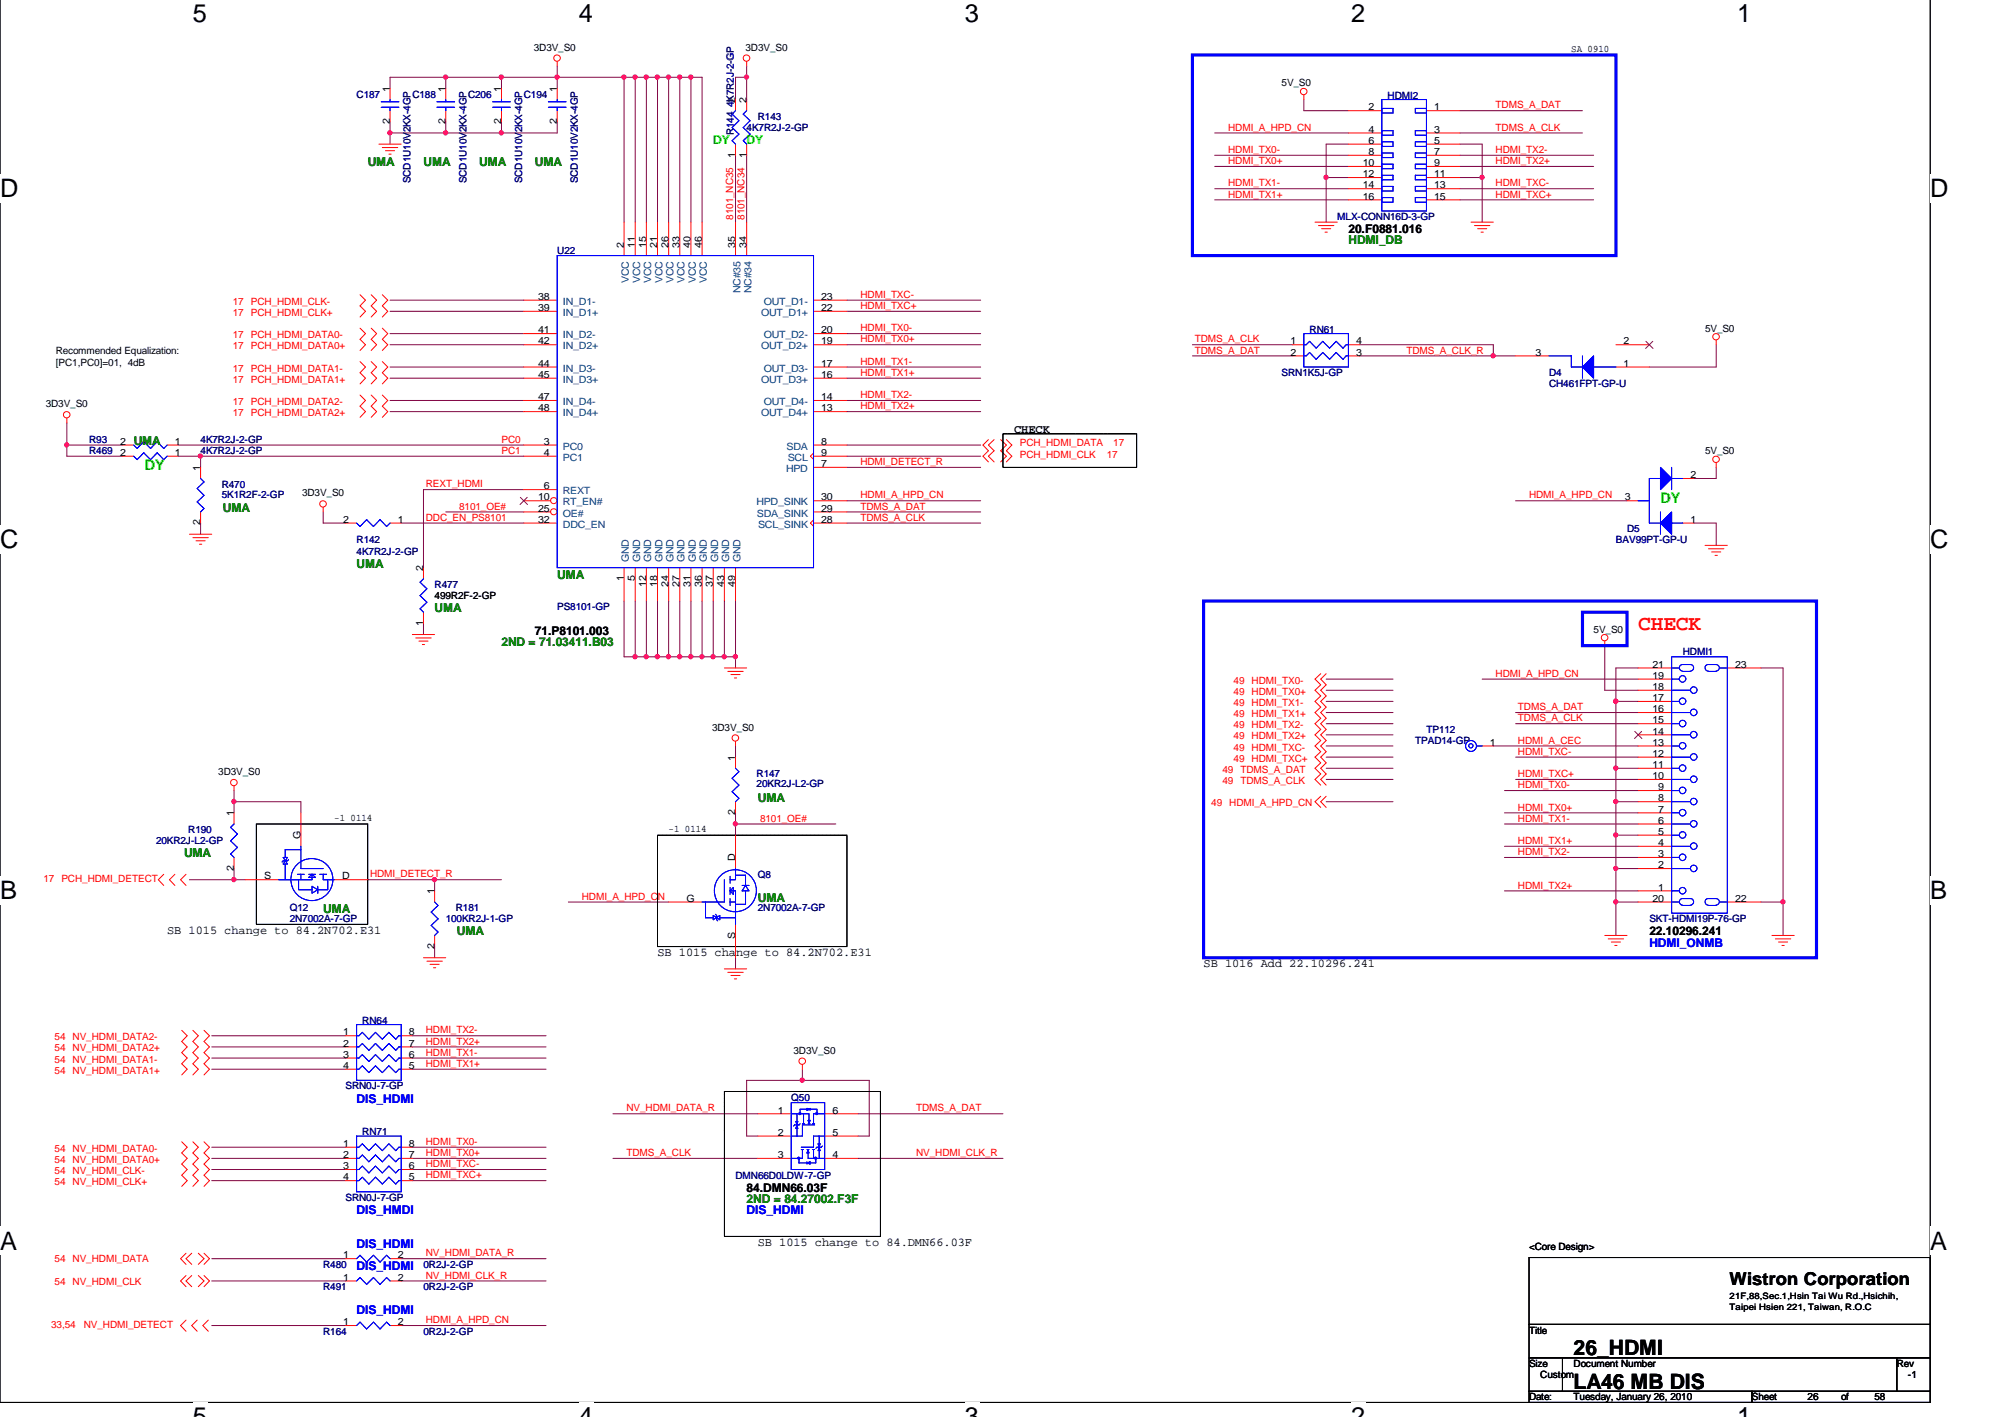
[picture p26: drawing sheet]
<svg xmlns="http://www.w3.org/2000/svg" width="297mm" height="210mm" viewBox="0 0 297 210" stroke-linecap="round" stroke-linejoin="round" font-family="sans-serif">
<defs><g id="words">
<g font-size="3.8">
<text x="28.6" y="3.3">5</text>
<text x="85.8" y="3.3">4</text>
<text x="143" y="3.3">3</text>
<text x="200.2" y="3.3">2</text>
<text x="257.3" y="3.3">1</text>
<text x="0" y="29.2">D</text>
<text x="286" y="29.2">D</text>
<text x="0" y="81.2">C</text>
<text x="286" y="81.2">C</text>
<text x="0" y="133.2">B</text>
<text x="286" y="133.2">B</text>
<text x="0" y="185.1">A</text>
<text x="286" y="185.1">A</text>
</g>
<text font-size="3.1" fill="#f00" x="242.7" y="93.3">CHECK</text>
<g font-size="3.1">
<text x="233.1" y="200.8">26_HDMI</text>
<text x="233.1" y="205.7">LA46 MB DIS</text>
</g>
<text font-size="2.6" x="256.2" y="190.3">Wistron Corporation</text>
<g font-size="2.1" fill="#0f0">
<text x="21.5" y="69.6">DY</text>
<text x="246" y="74.5">DY</text>
</g>
<g font-size="1.8" fill="#0f0">
<text x="105.7" y="21.4">DY</text>
<text x="110.6" y="21.4">DY</text>
</g>
<g font-size="1.8" fill="#008000">
<text x="54.5" y="24.7">UMA</text>
<text x="62.7" y="24.7">UMA</text>
<text x="71" y="24.7">UMA</text>
<text x="79.2" y="24.7">UMA</text>
<text x="199.8" y="36.2">HDMI_DB</text>
<text x="19.8" y="65.9">UMA</text>
<text x="33" y="75.8">UMA</text>
<text x="52.8" y="84.1">UMA</text>
<text x="82.5" y="85.7">UMA</text>
<text x="64.4" y="90.7">UMA</text>
<text x="74.3" y="95.6">2ND = 71.03411.B03</text>
<text x="112.3" y="118.8">UMA</text>
<text x="27.3" y="127">UMA</text>
<text x="47.9" y="135.3">UMA</text>
<text x="112.3" y="133.6">UMA</text>
<text x="67.7" y="138.6">UMA</text>
<text x="110.6" y="178.2">2ND = 84.27002.F3F</text>
</g>
<g font-size="1.8">
<text x="199.8" y="34.6">20.F0881.016</text>
<text x="150.2" y="64.1">CHECK</text>
<text x="79.2" y="94">71.P8101.003</text>
<text x="24.8" y="138.3">SB 1015 change to 84.2N702.E31</text>
<text x="97.4" y="141.6">SB 1015 change to 84.2N702.E31</text>
<text x="178.3" y="143.3">SB 1016 Add 22.10296.241</text>
<text x="244.3" y="138.6">22.10296.241</text>
<text x="110.6" y="176.5">84.DMN66.03F</text>
<text x="112.3" y="184.5">SB 1015 change to 84.DMN66.03F</text>
</g>
<g font-size="1.8" fill="#00f">
<text x="244.3" y="140.2">HDMI_ONMB</text>
<text x="52.8" y="163.3">DIS_HDMI</text>
<text x="52.8" y="179.8">DIS_HMDI</text>
<text x="110.6" y="179.8">DIS_HDMI</text>
<text x="52.8" y="184.8">DIS_HDMI</text>
<text x="52.8" y="188.1">DIS_HDMI</text>
<text x="52.8" y="194.7">DIS_HDMI</text>
</g>
<g font-size="1.5">
<text x="79.1" y="7.5">3D3V_S0</text>
<text x="110.4" y="7.5">3D3V_S0</text>
<text x="232.8" y="7.7">SA 0910</text>
<text x="57.7" y="13.6" transform="rotate(-90 57.7 13.6)">1</text>
<text x="66" y="13.6" transform="rotate(-90 66 13.6)">1</text>
<text x="74.3" y="13.6" transform="rotate(-90 74.3 13.6)">1</text>
<text x="82.5" y="13.6" transform="rotate(-90 82.5 13.6)">1</text>
<text x="108.9" y="15.3" transform="rotate(-90 108.9 15.3)">2</text>
<text x="110.6" y="15.3" transform="rotate(-90 110.6 15.3)">2</text>
<text x="189.9" y="12.8">5V_S0</text>
<text x="202.7" y="16.4">2</text>
<text x="212.5" y="16.4">1</text>
<text x="57.7" y="18.4" transform="rotate(-90 57.7 18.4)">2</text>
<text x="66" y="18.4" transform="rotate(-90 66 18.4)">2</text>
<text x="74.3" y="18.4" transform="rotate(-90 74.3 18.4)">2</text>
<text x="82.5" y="18.4" transform="rotate(-90 82.5 18.4)">2</text>
<text x="108.9" y="23.3" transform="rotate(-90 108.9 23.3)">1</text>
<text x="110.6" y="23.3" transform="rotate(-90 110.6 23.3)">1</text>
<text x="202.7" y="19.7">4</text>
<text x="202.7" y="21.3">6</text>
<text x="202.7" y="23">8</text>
<text x="212.5" y="19.7">3</text>
<text x="212.5" y="21.3">5</text>
<text x="212.5" y="23">7</text>
<text x="201.9" y="24.6">10</text>
<text x="201.9" y="26.3">12</text>
<text x="201.9" y="27.9">14</text>
<text x="201.9" y="29.6">16</text>
<text x="212.5" y="24.6">9</text>
<text x="212.5" y="26.3">11</text>
<text x="212.5" y="27.9">13</text>
<text x="212.5" y="29.6">15</text>
<text x="92.4" y="36.7" transform="rotate(-90 92.4 36.7)">2</text>
<text x="94.1" y="36.7" transform="rotate(-90 94.1 36.7)">11</text>
<text x="95.7" y="36.7" transform="rotate(-90 95.7 36.7)">15</text>
<text x="97.4" y="36.7" transform="rotate(-90 97.4 36.7)">21</text>
<text x="99" y="36.7" transform="rotate(-90 99 36.7)">26</text>
<text x="100.7" y="36.7" transform="rotate(-90 100.7 36.7)">33</text>
<text x="102.3" y="36.7" transform="rotate(-90 102.3 36.7)">40</text>
<text x="104" y="36.7" transform="rotate(-90 104 36.7)">46</text>
<text x="108.9" y="36.7" transform="rotate(-90 108.9 36.7)">35</text>
<text x="110.6" y="36.7" transform="rotate(-90 110.6 36.7)">34</text>
<text x="79.7" y="44.4">38</text>
<text x="79.7" y="46.1">39</text>
<text x="121.7" y="46.1">22</text>
<text x="121.7" y="44.4">23</text>
<text x="8.3" y="52.4">Recommended Equalization:</text>
<text x="79.7" y="49.4">41</text>
<text x="79.7" y="51">42</text>
<text x="121.7" y="51">19</text>
<text x="121.7" y="49.4">20</text>
<text x="191.2" y="51">1</text>
<text x="191.2" y="52.7">2</text>
<text x="200.9" y="52.7">3</text>
<text x="200.9" y="51">4</text>
<text x="227.5" y="52.7">3</text>
<text x="240.5" y="51">2</text>
<text x="252.6" y="49.1">5V_S0</text>
<text x="8.3" y="54.2">[PC1,PC0]=01, 4dB</text>
<text x="79.7" y="54.3">44</text>
<text x="79.7" y="56">45</text>
<text x="79.7" y="59.3">47</text>
<text x="121.7" y="59.3">14</text>
<text x="121.7" y="56">16</text>
<text x="121.7" y="54.3">17</text>
<text x="240.5" y="54.3">1</text>
<text x="6.8" y="60.3">3D3V_S0</text>
<text x="17.8" y="65.9">2</text>
<text x="25.9" y="65.9">1</text>
<text x="79.7" y="60.9">48</text>
<text x="80.6" y="65.9">3</text>
<text x="121.7" y="65.9">8</text>
<text x="121.7" y="60.9">13</text>
<text x="17.8" y="67.5">2</text>
<text x="25.9" y="67.5">1</text>
<text x="29.7" y="69.7" transform="rotate(-90 29.7 69.7)">1</text>
<text x="80.6" y="67.5">4</text>
<text x="121.7" y="69.2">7</text>
<text x="121.7" y="67.5">9</text>
<text x="250.4" y="70.8">2</text>
<text x="252.6" y="67.3">5V_S0</text>
<text x="29.7" y="77.8" transform="rotate(-90 29.7 77.8)">2</text>
<text x="44.7" y="73.5">3D3V_S0</text>
<text x="50.8" y="77.4">2</text>
<text x="58.9" y="77.4">1</text>
<text x="79.7" y="74.1">10</text>
<text x="79.7" y="75.8">25</text>
<text x="79.7" y="77.4">32</text>
<text x="80.6" y="72.5">6</text>
<text x="121.7" y="77.4">28</text>
<text x="121.7" y="75.8">29</text>
<text x="121.7" y="74.1">30</text>
<text x="240.7" y="74.1">3</text>
<text x="250.4" y="77.4">1</text>
<text x="62.7" y="84.6" transform="rotate(-90 62.7 84.6)">2</text>
<text x="64.4" y="88.7">499R2F-2-GP</text>
<text x="92.4" y="86.1" transform="rotate(-90 92.4 86.1)">1</text>
<text x="94.1" y="86.1" transform="rotate(-90 94.1 86.1)">5</text>
<text x="95.7" y="86.9" transform="rotate(-90 95.7 86.9)">12</text>
<text x="97.4" y="86.9" transform="rotate(-90 97.4 86.9)">18</text>
<text x="99" y="86.9" transform="rotate(-90 99 86.9)">24</text>
<text x="100.7" y="86.9" transform="rotate(-90 100.7 86.9)">27</text>
<text x="102.3" y="86.9" transform="rotate(-90 102.3 86.9)">31</text>
<text x="104" y="86.9" transform="rotate(-90 104 86.9)">36</text>
<text x="105.6" y="86.9" transform="rotate(-90 105.6 86.9)">37</text>
<text x="107.3" y="86.9" transform="rotate(-90 107.3 86.9)">43</text>
<text x="108.9" y="86.9" transform="rotate(-90 108.9 86.9)">49</text>
<text x="62.7" y="92.7" transform="rotate(-90 62.7 92.7)">1</text>
<text x="236.1" y="93.7">5V_S0</text>
<text x="244.8" y="100.6">19</text>
<text x="244.8" y="98.9">21</text>
<text x="257" y="98.9">23</text>
<text x="244.8" y="107.2">15</text>
<text x="244.8" y="105.5">16</text>
<text x="244.8" y="103.9">17</text>
<text x="244.8" y="102.2">18</text>
<text x="105.5" y="108.2">3D3V_S0</text>
<text x="108.9" y="112.7" transform="rotate(-90 108.9 112.7)">1</text>
<text x="220.7" y="110.5">1</text>
<text x="244.8" y="113.8">11</text>
<text x="244.8" y="112.1">12</text>
<text x="244.8" y="110.5">13</text>
<text x="244.8" y="108.8">14</text>
<text x="32.3" y="114.8">3D3V_S0</text>
<text x="244.8" y="115.4">10</text>
<text x="245.7" y="118.7">8</text>
<text x="245.7" y="117.1">9</text>
<text x="34.6" y="120.9" transform="rotate(-90 34.6 120.9)">1</text>
<text x="44.5" y="124.2" transform="rotate(-90 44.5 124.2)">G</text>
<text x="49.5" y="121.6">-1 0114</text>
<text x="99.1" y="123.3">-1 0114</text>
<text x="108.9" y="120.7" transform="rotate(-90 108.9 120.7)">2</text>
<text x="245.7" y="125.3">4</text>
<text x="245.7" y="123.7">5</text>
<text x="245.7" y="122">6</text>
<text x="245.7" y="120.4">7</text>
<text x="34.6" y="129" transform="rotate(-90 34.6 129)">2</text>
<text x="39.1" y="130.3">S</text>
<text x="50.7" y="130.3">D</text>
<text x="108.9" y="127.5" transform="rotate(-90 108.9 127.5)">D</text>
<text x="245.7" y="131.9">1</text>
<text x="245.7" y="128.6">2</text>
<text x="245.7" y="127">3</text>
<text x="64.3" y="132.5" transform="rotate(-90 64.3 132.5)">1</text>
<text x="101.7" y="133.6">G</text>
<text x="244.8" y="133.6">20</text>
<text x="257" y="133.6">22</text>
<text x="64.3" y="140.6" transform="rotate(-90 64.3 140.6)">2</text>
<text x="108.9" y="139.1" transform="rotate(-90 108.9 139.1)">S</text>
<text x="50.8" y="153.4">1</text>
<text x="50.8" y="155">2</text>
<text x="60.6" y="155">7</text>
<text x="60.6" y="153.4">8</text>
<text x="50.8" y="156.7">3</text>
<text x="50.8" y="158.3">4</text>
<text x="60.6" y="158.3">5</text>
<text x="60.6" y="156.7">6</text>
<text x="117.6" y="156.1">3D3V_S0</text>
<text x="115.2" y="164.9">1</text>
<text x="123.3" y="164.9">6</text>
<text x="50.8" y="169.9">1</text>
<text x="50.8" y="171.5">2</text>
<text x="50.8" y="173.2">3</text>
<text x="60.6" y="173.2">6</text>
<text x="60.6" y="171.5">7</text>
<text x="60.6" y="169.9">8</text>
<text x="115.2" y="168.2">2</text>
<text x="115.2" y="171.5">3</text>
<text x="123.3" y="171.5">4</text>
<text x="123.3" y="168.2">5</text>
<text x="50.8" y="174.9">4</text>
<text x="60.6" y="174.9">5</text>
<text x="226.5" y="185.2">&lt;Core Design&gt;</text>
<text x="50.8" y="186.4">1</text>
<text x="50.8" y="189.7">1</text>
<text x="58.9" y="186.4">2</text>
<text x="58.9" y="189.7">2</text>
<text x="50.8" y="196.3">1</text>
<text x="58.9" y="196.3">2</text>
<text x="226.5" y="197.5">Title</text>
<text x="226.5" y="202.5">Size</text>
<text x="233.1" y="202.5">Document Number</text>
<text x="281" y="202.5">Rev</text>
<text x="226.5" y="207.4">Date:</text>
<text x="228.2" y="204.1">Custom</text>
<text x="233.1" y="207.4">Tuesday, January 26, 2010</text>
<text x="259.5" y="207.4">Sheet</text>
<text x="267.8" y="207.4">26</text>
<text x="272.8" y="207.4">of</text>
<text x="277.7" y="207.4">58</text>
<text x="282.7" y="204.1">-1</text>
</g>
<g font-size="1.5" fill="#000080">
<text x="52.8" y="14.4">C187</text>
<text x="61.1" y="14.4">C188</text>
<text x="69.3" y="14.4">C206</text>
<text x="77.6" y="14.4">C194</text>
<text x="108.7" y="15.9" transform="rotate(-90 108.7 15.9)">4K7R2J-2-GP</text>
<text x="108.7" y="15.9" transform="rotate(-90 108.7 15.9)">4K7R2J-2-</text>
<text x="112.3" y="17.8">R143</text>
<text x="205.6" y="14.6">HDMI2</text>
<text x="108.7" y="20" transform="rotate(-90 108.7 20)">R144</text>
<text x="110.6" y="19.4">4K7R2J-2-GP</text>
<text x="60.8" y="27.1" transform="rotate(-90 60.8 27.1)">SCD1U10V2KX-4GP</text>
<text x="69.1" y="27.1" transform="rotate(-90 69.1 27.1)">SCD1U10V2KX-4GP</text>
<text x="77.3" y="27.1" transform="rotate(-90 77.3 27.1)">SCD1U10V2KX-4GP</text>
<text x="85.6" y="27.1" transform="rotate(-90 85.6 27.1)">SCD1U10V2KX-4GP</text>
<text x="198.1" y="32.6">MLX-CONN16D-3-GP</text>
<text x="82.5" y="37.6">U22</text>
<text x="194" y="49.3">RN61</text>
<text x="189.9" y="55.7">SRN1K5J-GP</text>
<text x="229.5" y="55.7">D4</text>
<text x="229.5" y="57.4">CH461FPT-GP-U</text>
<text x="13.2" y="65.6">R93</text>
<text x="29.7" y="65.6">4K7R2J-2-GP</text>
<text x="13.2" y="67.3">R469</text>
<text x="29.7" y="67.3">4K7R2J-2-GP</text>
<text x="32.9" y="72.2">R470</text>
<text x="32.9" y="73.7">5K1R2F-2-GP</text>
<text x="52.8" y="80.5">R142</text>
<text x="52.8" y="82.1">4K7R2J-2-GP</text>
<text x="239.4" y="80.5">BAV99PT-GP-U</text>
<text x="241" y="78.8">D5</text>
<text x="64.4" y="87.1">R477</text>
<text x="82.5" y="90.4">PS8101-GP</text>
<text x="249.3" y="97">HDMI1</text>
<text x="209.7" y="110.2">TPAD14-GP</text>
<text x="211.3" y="108.6">TP112</text>
<text x="112.1" y="115.2">R147</text>
<text x="112.1" y="116.6">20KR2J-L2-GP</text>
<text x="23.1" y="125.1">20KR2J-L2-GP</text>
<text x="27.9" y="123.4">R190</text>
<text x="112.3" y="130">Q8</text>
<text x="42.9" y="135">Q12</text>
<text x="42.9" y="136.6">2N7002A-7-GP</text>
<text x="66" y="136.6">100KR2J-1-GP</text>
<text x="67.5" y="135">R181</text>
<text x="112.3" y="135">2N7002A-7-GP</text>
<text x="244.3" y="136.6">SKT-HDMI19P-76-GP</text>
<text x="53.7" y="151.7">RN64</text>
<text x="51.2" y="161.4">SRN0J-7-GP</text>
<text x="117.2" y="163">Q50</text>
<text x="53.7" y="168.2">RN71</text>
<text x="51.2" y="177.9">SRN0J-7-GP</text>
<text x="109" y="174.6">DMN66D0LDW-7-GP</text>
<text x="47.9" y="187.8">R480</text>
<text x="47.9" y="191.1">R491</text>
<text x="62.7" y="187.8">0R2J-2-GP</text>
<text x="62.7" y="191.1">0R2J-2-GP</text>
<text x="47.9" y="197.7">R164</text>
<text x="62.7" y="197.7">0R2J-2-GP</text>
</g>
<g font-size="1.5" fill="#f00">
<text x="221.6" y="16.1">TDMS_A_DAT</text>
<text x="181.9" y="22.7">HDMI_TX0-</text>
<text x="181.9" y="19.4">HDMI_A_HPD_CN</text>
<text x="221.6" y="22.7">HDMI_TX2-</text>
<text x="221.6" y="19.4">TDMS_A_CLK</text>
<text x="181.9" y="27.6">HDMI_TX1-</text>
<text x="181.9" y="29.3">HDMI_TX1+</text>
<text x="181.9" y="24.3">HDMI_TX0+</text>
<text x="221.6" y="27.6">HDMI_TXC-</text>
<text x="221.6" y="29.3">HDMI_TXC+</text>
<text x="221.6" y="24.3">HDMI_TX2+</text>
<text x="108.6" y="32.6" transform="rotate(-90 108.6 32.6)">8101_NC35</text>
<text x="110.3" y="32.6" transform="rotate(-90 110.3 32.6)">8101_NC34</text>
<text x="34.5" y="45.1">17</text>
<text x="34.5" y="46.8">17</text>
<text x="37.2" y="45.1">PCH_HDMI_CLK-</text>
<text x="37.2" y="46.8">PCH_HDMI_CLK+</text>
<text x="127.5" y="44.1">HDMI_TXC-</text>
<text x="127.5" y="45.8">HDMI_TXC+</text>
<text x="34.5" y="51.7">17</text>
<text x="34.5" y="50.1">17</text>
<text x="37.2" y="51.7">PCH_HDMI_DATA0+</text>
<text x="37.2" y="50.1">PCH_HDMI_DATA0-</text>
<text x="127.5" y="49.1">HDMI_TX0-</text>
<text x="127.5" y="50.7">HDMI_TX0+</text>
<text x="177" y="50.7">TDMS_A_CLK</text>
<text x="177" y="52.4">TDMS_A_DAT</text>
<text x="208.4" y="52.4">TDMS_A_CLK_R</text>
<text x="34.5" y="55">17</text>
<text x="34.5" y="56.7">17</text>
<text x="37.2" y="55">PCH_HDMI_DATA1-</text>
<text x="37.2" y="56.7">PCH_HDMI_DATA1+</text>
<text x="127.5" y="59">HDMI_TX2-</text>
<text x="127.5" y="54">HDMI_TX1-</text>
<text x="127.5" y="55.7">HDMI_TX1+</text>
<text x="34.5" y="61.7">17</text>
<text x="34.5" y="60">17</text>
<text x="37.2" y="61.7">PCH_HDMI_DATA2+</text>
<text x="37.2" y="60">PCH_HDMI_DATA2-</text>
<text x="74.3" y="65.6">PC0</text>
<text x="127.5" y="60.6">HDMI_TX2+</text>
<text x="74.3" y="67.2">PC1</text>
<text x="127.5" y="68.9">HDMI_DETECT_R</text>
<text x="151.1" y="67.8">PCH_HDMI_CLK</text>
<text x="151.1" y="66.1">PCH_HDMI_DATA</text>
<text x="164" y="67.8">17</text>
<text x="164.9" y="66.1">17</text>
<text x="63.1" y="72.2">REXT_HDMI</text>
<text x="63.1" y="77.1">DDC_EN_PS8101</text>
<text x="68" y="75.5">8101_OE#</text>
<text x="127.5" y="77.1">TDMS_A_CLK</text>
<text x="127.5" y="75.5">TDMS_A_DAT</text>
<text x="127.5" y="73.8">HDMI_A_HPD_CN</text>
<text x="226.5" y="73.8">HDMI_A_HPD_CN</text>
<text x="182.8" y="101.3">49</text>
<text x="185.4" y="101.3">HDMI_TX0-</text>
<text x="221.6" y="100.3">HDMI_A_HPD_CN</text>
<text x="182.8" y="102.9">49</text>
<text x="182.8" y="104.6">49</text>
<text x="182.8" y="106.2">49</text>
<text x="182.8" y="107.9">49</text>
<text x="185.4" y="102.9">HDMI_TX0+</text>
<text x="185.4" y="104.6">HDMI_TX1-</text>
<text x="185.4" y="106.2">HDMI_TX1+</text>
<text x="185.4" y="107.9">HDMI_TX2-</text>
<text x="224.9" y="106.9">TDMS_A_CLK</text>
<text x="224.9" y="105.2">TDMS_A_DAT</text>
<text x="182.8" y="109.5">49</text>
<text x="182.8" y="111.2">49</text>
<text x="182.8" y="112.8">49</text>
<text x="185.4" y="109.5">HDMI_TX2+</text>
<text x="185.4" y="111.2">HDMI_TXC-</text>
<text x="185.4" y="112.8">HDMI_TXC+</text>
<text x="224.9" y="110.2">HDMI_A_CEC</text>
<text x="224.9" y="111.8">HDMI_TXC-</text>
<text x="179.5" y="119.4">49</text>
<text x="181.1" y="114.5">49 TDMS_A_DAT</text>
<text x="181.1" y="116.1">49 TDMS_A_CLK</text>
<text x="182.1" y="119.4">HDMI_A_HPD_CN</text>
<text x="224.9" y="116.8">HDMI_TX0-</text>
<text x="224.9" y="115.1">HDMI_TXC+</text>
<text x="112.6" y="121.7">8101_OE#</text>
<text x="224.9" y="125">HDMI_TX1+</text>
<text x="224.9" y="121.7">HDMI_TX1-</text>
<text x="224.9" y="120.1">HDMI_TX0+</text>
<text x="6.4" y="130.7">17</text>
<text x="9.1" y="130.7">PCH_HDMI_DETECT</text>
<text x="54.8" y="130">HDMI_DETECT_R</text>
<text x="224.9" y="126.7">HDMI_TX2-</text>
<text x="224.9" y="131.6">HDMI_TX2+</text>
<text x="86.2" y="133.3">HDMI_A_HPD_CN</text>
<text x="8.1" y="154.1">54</text>
<text x="8.1" y="155.8">54</text>
<text x="10.8" y="154.1">NV_HDMI_DATA2-</text>
<text x="10.8" y="155.8">NV_HDMI_DATA2+</text>
<text x="63.1" y="154.7">HDMI_TX2+</text>
<text x="63.1" y="153.1">HDMI_TX2-</text>
<text x="8.1" y="157.4">54</text>
<text x="8.1" y="159.1">54</text>
<text x="10.8" y="157.4">NV_HDMI_DATA1-</text>
<text x="10.8" y="159.1">NV_HDMI_DATA1+</text>
<text x="63.1" y="156.4">HDMI_TX1-</text>
<text x="63.1" y="158">HDMI_TX1+</text>
<text x="92.8" y="164.6">NV_HDMI_DATA_R</text>
<text x="135.7" y="164.6">TDMS_A_DAT</text>
<text x="8.1" y="173.9">54</text>
<text x="8.1" y="170.6">54</text>
<text x="8.1" y="172.3">54</text>
<text x="10.8" y="173.9">NV_HDMI_CLK-</text>
<text x="10.8" y="170.6">NV_HDMI_DATA0-</text>
<text x="10.8" y="172.3">NV_HDMI_DATA0+</text>
<text x="63.1" y="172.9">HDMI_TXC-</text>
<text x="63.1" y="169.6">HDMI_TX0-</text>
<text x="63.1" y="171.3">HDMI_TX0+</text>
<text x="92.8" y="171.3">TDMS_A_CLK</text>
<text x="135.7" y="171.3">NV_HDMI_CLK_R</text>
<text x="8.1" y="175.6">54</text>
<text x="10.8" y="175.6">NV_HDMI_CLK+</text>
<text x="63.1" y="174.6">HDMI_TXC+</text>
<text x="8.1" y="187">54</text>
<text x="8.1" y="190.3">54</text>
<text x="10.8" y="187">NV_HDMI_DATA</text>
<text x="10.8" y="190.3">NV_HDMI_CLK</text>
<text x="63.1" y="186.1">NV_HDMI_DATA_R</text>
<text x="63.1" y="189.4">NV_HDMI_CLK_R</text>
<text x="7.6" y="196.7">33,54</text>
<text x="12.4" y="196.7">NV_HDMI_DETECT</text>
<text x="63.1" y="196">HDMI_A_HPD_CN</text>
</g>
<g font-size="1.5" fill="#004080">
<text x="93.2" y="41.9" transform="rotate(-90 93.2 41.9)">VCC</text>
<text x="94.8" y="41.9" transform="rotate(-90 94.8 41.9)">VCC</text>
<text x="96.5" y="41.9" transform="rotate(-90 96.5 41.9)">VCC</text>
<text x="98.1" y="41.9" transform="rotate(-90 98.1 41.9)">VCC</text>
<text x="99.8" y="41.9" transform="rotate(-90 99.8 41.9)">VCC</text>
<text x="101.4" y="41.9" transform="rotate(-90 101.4 41.9)">VCC</text>
<text x="103.1" y="41.9" transform="rotate(-90 103.1 41.9)">VCC</text>
<text x="104.7" y="41.9" transform="rotate(-90 104.7 41.9)">VCC</text>
<text x="83.4" y="45.1">IN_D1-</text>
<text x="83.4" y="46.8">IN_D1+</text>
<text x="109.7" y="43.4" transform="rotate(-90 109.7 43.4)">NC#35</text>
<text x="111.3" y="43.4" transform="rotate(-90 111.3 43.4)">NC#34</text>
<text x="112.8" y="46.8">OUT_D1+</text>
<text x="113.2" y="45.1">OUT_D1-</text>
<text x="83.4" y="50.1">IN_D2-</text>
<text x="83.4" y="51.7">IN_D2+</text>
<text x="112.8" y="51.7">OUT_D2+</text>
<text x="113.2" y="50.1">OUT_D2-</text>
<text x="83.4" y="55">IN_D3-</text>
<text x="83.4" y="56.7">IN_D3+</text>
<text x="112.8" y="56.7">OUT_D3+</text>
<text x="113.2" y="55">OUT_D3-</text>
<text x="83.4" y="60">IN_D4-</text>
<text x="83.4" y="61.7">IN_D4+</text>
<text x="112.8" y="61.7">OUT_D4+</text>
<text x="113.2" y="60">OUT_D4-</text>
<text x="83.4" y="66.6">PC0</text>
<text x="83.4" y="68.3">PC1</text>
<text x="116.5" y="69.9">HPD</text>
<text x="116.5" y="66.6">SDA</text>
<text x="116.7" y="68.3">SCL</text>
<text x="83.4" y="73.2">REXT</text>
<text x="83.4" y="74.9">RT_EN#</text>
<text x="83.4" y="76.5">OE#</text>
<text x="112.1" y="74.9">HPD_SINK</text>
<text x="112.1" y="76.5">SDA_SINK</text>
<text x="83.4" y="78.2">DDC_EN</text>
<text x="93.2" y="83.2" transform="rotate(-90 93.2 83.2)">GND</text>
<text x="94.8" y="83.2" transform="rotate(-90 94.8 83.2)">GND</text>
<text x="96.5" y="83.2" transform="rotate(-90 96.5 83.2)">GND</text>
<text x="98.1" y="83.2" transform="rotate(-90 98.1 83.2)">GND</text>
<text x="99.8" y="83.2" transform="rotate(-90 99.8 83.2)">GND</text>
<text x="101.4" y="83.2" transform="rotate(-90 101.4 83.2)">GND</text>
<text x="103.1" y="83.2" transform="rotate(-90 103.1 83.2)">GND</text>
<text x="104.7" y="83.2" transform="rotate(-90 104.7 83.2)">GND</text>
<text x="106.4" y="83.2" transform="rotate(-90 106.4 83.2)">GND</text>
<text x="108" y="83.2" transform="rotate(-90 108 83.2)">GND</text>
<text x="109.7" y="83.2" transform="rotate(-90 109.7 83.2)">GND</text>
<text x="112.3" y="78.2">SCL_SINK</text>
</g>
<g font-size="1.3">
<text x="256.2" y="192.4">21F,88,Sec.1,Hsin Tai Wu Rd.,Hsichih,</text>
<text x="256.2" y="194.1">Taipei Hsien 221, Taiwan, R.O.C</text>
</g>
</g></defs>
<path d="M0 -.1v207.8h286v-207.8" fill="none" stroke="#000" stroke-width=".15"/>
<g fill="#fff">
<path d="M28.6 -.1h2.1v4.2h-2.1z"/>
<path d="M28.6 207.7h2.1v2.2h-2.1z"/>
<path d="M85.8 -.1h2.1v4.2h-2.1z"/>
<path d="M85.8 207.7h2.1v2.2h-2.1z"/>
<path d="M143 -.1h2.1v4.2h-2.1z"/>
<path d="M143 207.7h2.1v2.2h-2.1z"/>
<path d="M200.2 -.1h2.1v4.2h-2.1z"/>
<path d="M200.2 207.7h2.1v2.2h-2.1z"/>
<path d="M257.3 -.1h2.2v4.2h-2.2z"/>
<path d="M257.3 207.7h2.2v2.2h-2.2z"/>
<path d="M0 25.8h2.8v4.3h-2.8z"/>
<path d="M286 25.8h2.7v4.3h-2.7z"/>
<path d="M0 77.8h2.8v4.2h-2.8z"/>
<path d="M286 77.8h2.7v4.2h-2.7z"/>
<path d="M0 129.8h2.5v4.2h-2.5z"/>
<path d="M286 129.8h2.5v4.2h-2.5z"/>
<path d="M0 181.7h2.5v4.2h-2.5z"/>
<path d="M286 181.7h2.5v4.2h-2.5z"/>
</g>
<g fill="none" stroke="#800040" stroke-width=".15">
<path d="M57.8 13.1v-1.7h46.2v21.5M57.8 18v3.4M66 11.4v1.7M66 18v1.7M74.3 11.4v1.7M74.3 18v1.7M82.5 9.8v3.3M82.5 18v1.7h-24.7M92.5 11.4v21.5M94.1 11.4v21.5M95.8 11.4v21.5M97.4 11.4v21.5"/>
<path d="M99.1 11.4v21.5M100.7 11.4v21.5M102.4 11.4v21.5M110.6 11.4h-1.6v3.3M110.6 9.8v4.9M180 19.7h19.8M193.2 14.7v1.7h6.6M216.3 19.7h18.1M216.3 16.4h18.1M109 23v9.9M110.6 23v9.9M180 28h19.8"/>
<path d="M180 29.6h19.8M180 24.7h19.8M180 23h19.8M196.5 26.3h3.3M199.8 21.4h-3.3v11.5M216.3 28h19.8M216.3 29.6h19.8M216.3 24.7h19.8M216.3 23h19.8M216.3 21.4h3.3v11.5M216.3 26.3h3.3M57.8 44.5h19.8"/>
<path d="M57.8 46.1h19.8M57.8 49.4h19.8M57.8 51.1h19.8M57.8 59.3h19.8M57.8 54.4h19.8M57.8 56h19.8M125.5 44.5h19.8M125.5 46.1h19.8M125.5 49.4h19.8M125.5 51.1h19.8M125.5 59.3h19.8M125.5 54.4h19.8"/>
<path d="M125.5 56h19.8M176.7 51.1h14.8M176.7 52.7h14.8M201.4 51.1h19.8v1.6M201.4 52.7h23.1M254.3 51.1v3.3h-10M9.9 65.9h8.3M9.9 62.6v5h8.3M26.4 65.9h51.2M26.4 67.6h51.2M29.7 67.6v1.6M29.7 77.5v1.6"/>
<path d="M47.9 75.8v1.7h3.3M57.8 61h19.8M59.4 77.5h18.2M66 75.8h11.6M77.6 72.5h-14.9v11.6M125.5 77.5h19.8M125.5 75.8h19.8M125.5 65.9h19.8M125.5 67.6h19.8M125.5 69.2h19.8M125.5 61h19.8M125.5 74.2h19.8"/>
<path d="M224.5 74.2h16.5M251 77.5h3.3v3.3M254.3 69.2v1.7h-3.3M62.7 92.3v1.7M92.5 89v8.3h16.5M94.1 89v8.3M95.8 89v8.3M97.4 89v8.3M99.1 89v8.3M100.7 89v8.3M102.4 89v8.3M104 89v8.3"/>
<path d="M105.7 89v8.3M107.3 89v8.3M109 89v9.9M237.7 95.6v6.6h5M242.7 98.9h-3.3v39.7M260.9 98.9h3.3v39.7M34.7 118.8h9.9v1.6M34.7 117.1v3.3M109 110.5v1.7M196.5 118.8h9.9M196.5 100.6h9.9M196.5 102.2h9.9"/>
<path d="M196.5 110.5h9.9M196.5 107.2h9.9M196.5 105.6h9.9M196.5 113.8h9.9M196.5 112.2h9.9M196.5 115.5h9.9M196.5 103.9h9.9M196.5 108.9h9.9M219.6 100.6h23.1M221.2 110.5h21.5M222.9 117.1h19.8M224.5 107.2h18.2"/>
<path d="M224.5 105.6h18.2M224.5 112.2h18.2M224.5 115.5h18.2M239.4 118.8h3.3M239.4 113.8h3.3M239.4 103.9h3.3M28.1 130.3h8.2M34.7 128.7v1.6M54.5 130.3h19.8M64.4 130.3v1.7M84.2 133.6h14.9M109 120.4v3.3"/>
<path d="M109 122.1h14.8M222.9 122.1h19.8M222.9 125.4h19.8M222.9 120.4h19.8M222.9 127h19.8M222.9 132h19.8M239.4 133.6h3.3M239.4 128.7h3.3M239.4 123.7h3.3M260.9 133.6h3.3M31.4 156.7h19.8M31.4 158.4h19.8"/>
<path d="M31.4 153.4h19.8M31.4 155.1h19.8M61.1 156.7h19.8M61.1 158.4h19.8M61.1 153.4h19.8M61.1 155.1h19.8M64.4 140.2v1.7M109 141.9v1.6M118.9 158.4v1.6M31.4 173.2h19.8M31.4 174.9h19.8M31.4 169.9h19.8"/>
<path d="M31.4 171.6h19.8M61.1 173.2h19.8M61.1 174.9h19.8M61.1 169.9h19.8M61.1 171.6h19.8M90.8 171.6h21.5M90.8 165h21.5M112.3 168.3h-1.7v-8.3h18.2v8.3h-1.7M127.1 171.6h21.5M127.1 165h21.5M31.4 196.4h19.8M31.4 186.5h19.8"/>
<path d="M31.4 189.8h19.8M59.4 196.4h21.5M59.4 186.5h21.5M59.4 189.8h21.5"/>
</g>
<g fill="#f0f" stroke="#f0f" stroke-width=".15">
<circle cx="97.4" cy="97.3" r=".32"/>
<circle cx="95.7" cy="97.3" r=".32"/>
<circle cx="94.1" cy="11.4" r=".32"/>
<circle cx="99" cy="11.4" r=".32"/>
<circle cx="100.7" cy="97.3" r=".32"/>
<circle cx="102.3" cy="11.4" r=".32"/>
<circle cx="66" cy="11.4" r=".32"/>
<circle cx="74.3" cy="19.7" r=".32"/>
<circle cx="66" cy="19.7" r=".32"/>
<circle cx="57.8" cy="19.7" r=".32"/>
<circle cx="74.3" cy="11.4" r=".32"/>
<circle cx="108.9" cy="97.3" r=".32"/>
<circle cx="102.3" cy="97.3" r=".32"/>
<circle cx="104" cy="97.3" r=".32"/>
<circle cx="92.4" cy="11.4" r=".32"/>
<circle cx="82.5" cy="11.4" r=".32"/>
<circle cx="110.6" cy="11.4" r=".32"/>
<circle cx="108.9" cy="122" r=".32"/>
<circle cx="97.4" cy="11.4" r=".32"/>
<circle cx="64.4" cy="130.3" r=".32"/>
<circle cx="105.6" cy="97.3" r=".32"/>
<circle cx="107.3" cy="97.3" r=".32"/>
<circle cx="94.1" cy="97.3" r=".32"/>
<circle cx="95.7" cy="11.4" r=".32"/>
<circle cx="29.7" cy="67.6" r=".32"/>
<circle cx="100.7" cy="11.4" r=".32"/>
<circle cx="221.2" cy="52.7" r=".32"/>
<circle cx="118.8" cy="160" r=".32"/>
<circle cx="99" cy="97.3" r=".32"/>
<circle cx="34.6" cy="118.7" r=".32"/>
<circle cx="34.6" cy="130.3" r=".32"/>
<circle cx="219.6" cy="26.3" r=".32"/>
<circle cx="196.4" cy="26.3" r=".32"/>
<circle cx="239.4" cy="133.6" r=".32"/>
<circle cx="239.4" cy="123.7" r=".32"/>
<circle cx="264.1" cy="133.6" r=".32"/>
<circle cx="239.4" cy="118.7" r=".32"/>
<circle cx="239.4" cy="113.8" r=".32"/>
<circle cx="239.4" cy="103.9" r=".32"/>
<circle cx="239.4" cy="128.6" r=".32"/>
<circle cx="9.9" cy="65.9" r=".32"/>
</g>
<g fill="none" stroke="#f00" stroke-width=".15">
<path d="M57.8 13.1v1.6M57.8 16.4v1.6M74.3 13.1v1.6M74.3 16.4v1.6M82.5 9.1v.7M82.5 13.1v1.6M82.5 16.4v1.6M110.6 9.1v.7M110.6 14.7v1.7M193.2 14.1v.6M56.1 21.4h3.3M56.6 21.9h2.3"/>
<path d="M57.1 22.3h1.4M57.6 22.8h.4M92.5 32.9v5M110.6 21.4v1.6M194.8 32.9h3.3M195.3 33.4h2.3M195.8 33.9h1.3M196.3 34.4h.3M217.9 32.9h3.3M218.4 33.4h2.3M218.9 33.9h1.4M219.4 34.4h.4"/>
<path d="M53.3 43.7l.8 .8-.8 .8 .8 .8-.8 .9M53.3 58.5l.8 .8-.8 .9 .8 .8-.8 .8M53.3 53.6l.8 .8-.8 .8 .8 .8-.8 .9M53.3 48.6l.8 .8-.8 .9 .8 .8-.8 .8M55 43.7l.8 .8-.8 .8 .8 .8-.8 .9M55 58.5l.8 .8-.8 .9 .8 .8-.8 .8M55 48.6l.8 .8-.8 .9 .8 .8-.8 .8M55 53.6l.8 .8-.8 .8 .8 .8-.8 .9M56.6 43.7l.8 .8-.8 .8 .8 .8-.8 .9M56.6 58.5l.8 .8-.8 .9 .8 .8-.8 .8M56.6 53.6l.8 .8-.8 .8 .8 .8-.8 .9M56.6 48.6l.8 .8-.8 .9 .8 .8-.8 .8"/>
<path d="M191.5 51.1h1.7M191.5 52.7h1.7M199.8 51.1h1.6M199.8 52.7h1.6M224.5 52.7h5M239.4 51.1h4.9M239.4 54.4h4.9M254.3 50.4v.7M9.9 61.9v.7M18.2 65.9h1.6M18.2 67.6h1.6M24.8 65.9h1.6"/>
<path d="M24.8 67.6h1.6M28.1 79.1h3.3M28.6 79.6h2.3M29.7 69.2v1.7M29.7 75.8v1.7M47.9 75.2v.6M77.6 65.9h4.9M77.6 67.6h4.9M77.6 72.5h4.9M120.5 65.9h5M120.5 67.6h5M120.5 69.2h5"/>
<path d="M120.5 67.1l-.4 .5 .4 .4M146.4 65.1l-.8 .8 .8 .9-.8 .8 .8 .8M147.3 65.1l-.9 .8 .9 .9-.9 .8 .9 .8M148.3 65.1l.8 .8-.8 .9 .8 .8-.8 .8M149.1 65.1l.8 .8-.8 .9 .8 .8-.8 .8M241 74.2h1.7M249.3 77.5h1.7M249.3 70.9h1.7M254.3 68.6v.6M29 80.1h1.4M29.5 80.6h.4M61.1 94h3.3"/>
<path d="M61.6 94.5h2.3M62.1 95h1.3M62.6 95.5h.3M92.5 84.1v4.9M94.1 84.1v4.9M107.3 98.9h3.3M107.8 99.5h2.3M108.3 99.9h1.3M195.7 99.8l-.9 .8 .9 .8-.9 .8 .9 .9-.9 .8 .9 .8-.9 .9 .9 .8-.9 .8 .9 .8-.9 .9 .9 .8-.9 .8 .9 .9-.9 .8 .9 .8-.9 .8 .9 .9-.9 .8 .9 .8M196.5 99.8l-.8 .8 .8 .8-.8 .8 .8 .9-.8 .8 .8 .8-.8 .9 .8 .8-.8 .8 .8 .8-.8 .9 .8 .8-.8 .8 .8 .9-.8 .8 .8 .8-.8 .8 .8 .9-.8 .8 .8 .8M237.7 95v.6M252.6 80.8h3.3"/>
<path d="M253.1 81.3h2.3M253.6 81.8h1.3M254.1 82.3h.3M34.7 116.4v.7M108.8 100.4h.3M109 109.8v.7M195.7 118l-.9 .8 .9 .8M196.5 118l-.8 .8 .8 .8M219.6 110.5h1.6M24.3 129.5l-.8 .8 .8 .9M25.9 129.5l-.8 .8 .8 .9M27.6 129.5l-.8 .8 .8 .9"/>
<path d="M64.4 132v1.6M64.4 138.6v1.6M237.7 138.6h3.3M238.3 139.1h2.2M238.7 139.5h1.4M262.5 138.6h3.3M263 139.1h2.3M263.5 139.5h1.3M26.9 152.6l.8 .8-.8 .9 .8 .8-.8 .8 .8 .8-.8 .9 .8 .8-.8 .8M28.6 152.6l.8 .8-.8 .9 .8 .8-.8 .8 .8 .8-.8 .9 .8 .8-.8 .8M30.2 152.6l.8 .8-.8 .9 .8 .8-.8 .8 .8 .8-.8 .9 .8 .8-.8 .8M51.2 153.4h1.6"/>
<path d="M51.2 155.1h1.6M51.2 156.7h1.6M51.2 158.4h1.6M59.4 153.4h1.7M59.4 155.1h1.7M59.4 156.7h1.7M59.4 158.4h1.7M62.7 141.9h3.3M63.2 142.4h2.3M63.7 142.8h1.4M64.2 143.4h.4M107.3 143.5h3.3"/>
<path d="M107.8 144h2.3M108.3 144.5h1.3M108.8 145h.3M118.9 157.7v.7M239.2 140.1h.4M264 140.1h.3M26.9 169.1l.8 .8-.8 .9 .8 .8-.8 .8 .8 .8-.8 .9 .8 .8-.8 .8M28.6 169.1l.8 .8-.8 .9 .8 .8-.8 .8 .8 .8-.8 .9 .8 .8-.8 .8M30.2 169.1l.8 .8-.8 .9 .8 .8-.8 .8 .8 .8-.8 .9 .8 .8-.8 .8M112.3 165h4.9M112.3 168.3h4.9M112.3 171.6h4.9"/>
<path d="M122.2 165h4.9M122.2 168.3h4.9M122.2 171.6h4.9M27.6 185.6l-.8 .9 .8 .8M27.6 188.9l-.8 .9 .8 .8M27.6 195.6l-.8 .8 .8 .8M28.4 185.6l-.8 .9 .8 .8M28.4 188.9l-.8 .9 .8 .8M29.2 195.6l-.8 .8 .8 .8M29.4 185.6l.8 .9-.8 .8M29.4 188.9l.8 .9-.8 .8M30.2 185.6l.8 .9-.8 .8"/>
<path d="M30.2 188.9l.8 .9-.8 .8M30.9 195.6l-.8 .8 .8 .8M51.2 186.5h1.6M51.2 196.4h1.6M57.8 186.5h1.6M57.8 196.4h1.6"/>
<circle cx="82.5" cy="8.6" r=".48"/>
<circle cx="110.6" cy="8.6" r=".48"/>
<circle cx="193.2" cy="13.6" r=".48"/>
<circle cx="254.2" cy="49.9" r=".48"/>
<circle cx="9.9" cy="61.4" r=".48"/>
<circle cx="47.9" cy="74.6" r=".48"/>
<circle cx="254.2" cy="68" r=".48"/>
<circle cx="237.7" cy="94.5" r=".48"/>
<circle cx="34.7" cy="115.9" r=".48"/>
<circle cx="108.9" cy="109.3" r=".48"/>
<circle cx="118.9" cy="157.2" r=".48"/>
</g>
<path d="M148.6 64.3h19.8v4.9h-19.8zM38 122.1h16.5v14.8h-16.5zM97.4 123.7h28.1v16.5h-28.1zM107.3 161.7h23.1v21.4h-23.1zM226.5 186.3h59.5v9.9h-59.5zM226.5 196.2h59.5v4.9h-59.5zM226.5 201.1h5v5h-5zM226.5 206.1h33v1.6h-33zM231.5 201.1h49.5v5h-49.5zM259.5 206.1h26.5v1.6h-26.5zM281 201.1h5v5h-5z" fill="none" stroke="#000" stroke-width=".15"/>
<path d="M176.7 8.1h62.7v29.8h-62.7zM178.3 89h90.8v52.9h-90.8zM234.4 90.7h6.6v4.9h-6.6z" fill="none" stroke="#00f" stroke-width=".47"/>
<g fill="#00f" stroke="#00f" stroke-width=".15">
<path d="M247.6 75.8v3.3l-1.6-1.6z" fill-rule="evenodd"/>
<path d="M246 69.2l1.6 1.7-1.6 1.6z" fill-rule="evenodd"/>
<path d="M247.6 75.8v3.3l-1.6-1.6z" fill-rule="evenodd"/>
<path d="M246 69.2l1.6 1.7-1.6 1.6z" fill-rule="evenodd"/>
<path d="M120.9 164.8h.2v.3h-.2z" fill-rule="evenodd"/>
<path d="M118.4 164.8h.2v.3h-.2z" fill-rule="evenodd"/>
<path d="M118.2 171.5h.2v.2h-.2z" fill-rule="evenodd"/>
<path d="M120.7 171.5h.2v.2h-.2z" fill-rule="evenodd"/>
<path d="M120.9 164.8h.2v.3h-.2z" fill-rule="evenodd"/>
<path d="M118.4 164.8h.2v.3h-.2z" fill-rule="evenodd"/>
<path d="M118.2 171.5h.2v.2h-.2z" fill-rule="evenodd"/>
<path d="M120.7 171.5h.2v.2h-.2z" fill-rule="evenodd"/>
<path d="M236.1 52.7v3.3l-1.7-1.6z" fill-rule="evenodd"/>
<path d="M236.1 52.7v3.3l-1.7-1.6z" fill-rule="evenodd"/>
</g>
<g fill="none" stroke="#00f" stroke-width=".15">
<path d="M56.5 15.1h2.6M56.5 15.9h2.6M57.8 14.7v.4M57.8 15.9v.5M73 15.1h2.6M73 15.9h2.6M74.3 14.7v.4M74.3 15.9v.5M81.2 15.1h2.7M81.2 15.9h2.7M82.5 14.7v.4M82.5 15.9v.5"/>
<path d="M110.6 16.4l-.5 .5 1 1-1 1 1 1-1 .9 .5 .6M193.2 49.4h6.6v5h-6.6zM193.2 51.1h.3l.5-.5 1 1 1-1 1 1 1-1 1 1 .4-.5h.4M193.2 52.7h.3l.5-.5 1 1 1-1 1 1 1-1 1 1 .4-.5h.4M229.5 52.7h3.3v1.7h1.6M234.4 52.7v3.3M236.1 54.4h3.3M19.8 65.9l.5 .5 1-1 1 1 1-1 1 1 .5-.5M19.8 67.6l.5 .5 1-1 1 1 1-1 1 1 .5-.5M29.7 70.9l.5 .5-1 1 1 1-1 1 1 .9-.5 .5M242.7 74.2h1.6M246 75.8v3.3"/>
<path d="M246 70.9h-1.7v6.6h1.7M247.6 77.5h1.7M247.6 69.2v3.3M247.6 70.9h1.7M218.8 110.5h.8M64.4 133.6l.5 .5-1 1 1 1-1 1 1 1-.5 .5M52.8 153.4h.4l.5-.5 1 1 .9-1 1 1 1-1 1 1 .5-.5h.3M52.8 155.1h.4l.5-.5 1 1 .9-1 1 1 1-1 1 1 .5-.5h.3M52.8 156.7h.4l.5-.5 1 1 .9-1 1 1 1-1 1 1 .5-.5h.3M52.8 158.4h.4l.5-.5 1 1 .9-1 1 1 1-1 1 1 .5-.5h.3M52.8 151.8h6.6v8.2h-6.6zM117.2 163.3h5v9.9h-5z"/>
<path d="M117.2 165h2.6v1.5M117.9 166.1h.3l-.1 .5zM118.1 165v1.1M118.1 167.1v1.2M118.1 166.6l.1 .5h-.3zM118.4 171.6v.7h2.5v-.7M118.5 165v-.7h2.5v.7M118.5 166.5l-.1 .1h-.7l-.1 .2M118.7 170.3h.3M118.9 166.5h.3M118.9 170.3v1.3h-1.7M119 165v1.5"/>
<path d="M119.5 172.3l.5-.2v.3zM119.5 164.2l.5 .1-.5 .2zM119.5 172.1v.3M119.5 170.3h.3M119.7 166h.3l-.2 .5zM119.7 166.5h.3M119.7 170.3v1.3h2.5M119.7 170.3l.1 .5h-.3zM120 164.2v.3M120.4 166.5h.3M120.4 170.3h.3M120.5 170.3v1.3"/>
<path d="M120.7 166.6h-1.8v1.7h-1.7M121.2 169.4h.3l-.1 .5zM121.4 168.3v1.1M121.4 170.4v1.2M121.4 169.9l.1 .5h-.3zM121.8 169.8l-.1 .1h-.7l-.1 .2M122.2 165h-1.7v1.5M122.2 168.3h-1.7v1.6h-1.8M52.8 186.5l.5-.6 1 1.1 1-1.1 1 1.1 1-1.1 .5 .6M52.8 196.4l.5-.6 1 1.1 1-1.1 1 1.1 1-1.1 .5 .6"/>
<circle cx="217.9" cy="110.5" r=".32"/>
<circle cx="217.9" cy="110.5" r=".81"/>
</g>
<path d="M243.8 50.6l1.1 1M244.9 50.6l-1.1 1" fill="none" stroke="#804000" stroke-width=".15"/>
<circle cx="82" cy="74.2" r=".46" fill="#fff" stroke="#f00" stroke-width=".15"/>
<g fill="none" stroke="#f00" stroke-width=".15">
<path d="M94.1 32.9v5M95.8 32.9v5M97.4 32.9v5M120.5 59.3h5M120.5 56h5M120.5 54.4h5M120.5 51.1h5M120.5 49.4h5M120.5 46.1h5M120.5 44.5h5M77.6 74.2h4M120.5 61h5"/>
<path d="M95.8 84.1v4.9M97.4 84.1v4.9M99.1 84.1v4.9"/>
</g>
<path d="M77.1 73.7l1 1M78.1 73.7l-1.1 1" fill="none" stroke="#804000" stroke-width=".15"/>
<circle cx="82" cy="75.8" r=".46" fill="#fff" stroke="#f00" stroke-width=".15"/>
<g fill="none" stroke="#f00" stroke-width=".15">
<path d="M66 13.1v1.6M66 16.4v1.6M109 14.7v1.7M199.8 16.4h4.9M199.8 19.7h4.9M211.3 16.4h5M211.3 19.7h5M99.1 32.9v5M100.7 32.9v5M102.4 32.9v5M104 32.9v5M109 21.4v1.6"/>
<path d="M109 32.9v5M110.6 32.9v5M199.8 21.4h4.9M199.8 23h4.9M199.8 24.7h4.9M199.8 26.3h4.9M199.8 28h4.9M199.8 29.6h4.9M211.3 21.4h5M211.3 23h5M211.3 24.7h5M211.3 26.3h5"/>
<path d="M211.3 28h5M211.3 29.6h5M77.6 44.5h4.9M77.6 46.1h4.9M77.6 49.4h4.9M77.6 51.1h4.9M77.6 54.4h4.9M77.6 56h4.9M77.6 59.3h4.9M51.2 77.5h1.6M57.8 77.5h1.6M77.6 75.8h4"/>
<path d="M77.6 77.5h4.9M77.6 61h4.9M120.5 75.8h5M120.5 77l-.4 .5 .4 .4M120.5 77.5h5M120.5 74.2h5M62.7 84.1v1.6M62.7 90.7v1.6M100.7 84.1v4.9M102.4 84.1v4.9M104 84.1v4.9M105.7 84.1v4.9"/>
<path d="M107.3 84.1v4.9M109 84.1v4.9M242.7 98.9h4.9M255.9 98.9h5M109 112.2v1.6M109 118.8v1.6M242.7 118.8h4.9M242.7 117.1h4.9M242.7 115.5h4.9M242.7 113.8h4.9M242.7 112.2h4.9M242.7 110.5h4.9"/>
<path d="M242.7 108.9h4.9M242.7 107.2h4.9M242.7 105.6h4.9M242.7 103.9h4.9M242.7 102.2h4.9M242.7 100.6h4.9M34.7 120.4v1.7M34.7 127v1.7M36.3 130.3h5M44.6 120.4v5M49.5 130.3h5M99.1 133.6h4.9"/>
<path d="M109 123.7v5M109 136.9v5M242.7 132h4.9M242.7 128.7h4.9M242.7 127h4.9M242.7 125.4h4.9M242.7 123.7h4.9M242.7 122.1h4.9M242.7 120.4h4.9M242.7 133.6h4.9M255.9 133.6h5M51.2 169.9h1.6"/>
<path d="M51.2 171.6h1.6M51.2 173.2h1.6M51.2 174.9h1.6M59.4 169.9h1.7M59.4 171.6h1.7M59.4 173.2h1.7M59.4 174.9h1.7M51.2 189.8h1.6M57.8 189.8h1.6"/>
</g>
<g fill="none" stroke="#00f" stroke-width=".15">
<path d="M64.7 15.1h2.7M64.7 15.9h2.7M66 14.7v.4M66 15.9v.5M109 16.4l-.5 .5 1 1-1 1 1 1-1 .9 .5 .6M204.7 16.1h1.7v.6h-1.7M204.7 19.4h1.7v.6h-1.7M204.7 14.7h6.6v16.6h-6.6zM211.3 16.1h-1.6v.6h1.6M211.3 19.4h-1.6v.6h1.6M82.5 37.9h38v46.2h-38zM204.7 21h1.7v.7h-1.7"/>
<path d="M204.7 22.7h1.7v.6h-1.7M204.7 24.3h1.7v.7h-1.7M204.7 26h1.7v.6h-1.7M204.7 27.6h1.7v.7h-1.7M204.7 29.3h1.7v.6h-1.7M211.3 21h-1.6v.7h1.6M211.3 22.7h-1.6v.6h1.6M211.3 24.3h-1.6v.7h1.6M211.3 26h-1.6v.6h1.6M211.3 27.6h-1.6v.7h1.6M211.3 29.3h-1.6v.6h1.6M52.8 77.5l.5 .5 1-1 1 1 1-1 1 1 .5-.5"/>
<path d="M62.7 85.7l-.5 .5 1 1-1 1 1 1-1 1 .5 .5M247.6 97.3h8.3v38h-8.3zM247.6 98.9h1.2M249.3 98.4a.49 .49 0 0 0-.5 .5 .49 .49 0 0 0 .5 .5M249.3 98.4h1.1M249.3 99.5h1.1M250.4 98.4a.49 .49 0 0 1 .5 .5 .49 .49 0 0 1-.5 .5M253.1 98.4a.49 .49 0 0 0-.5 .5 .49 .49 0 0 0 .5 .5M253.1 98.4h1.2M253.1 99.5h1.2M254.2 98.4a.49 .49 0 0 1 .5 .5 .49 .49 0 0 1-.5 .5M254.8 98.9h1.1"/>
<path d="M109 113.8l.5 .5-1 1 1 1-1 1 1 1-.5 .5M247.6 118.8h2.8M247.6 117.1h1.2M247.6 115.5h2.8M247.6 113.8h1.2M247.6 112.2h2.8M247.6 110.5h1.2M247.6 108.9h2.8M247.6 107.2h1.2M247.6 105.6h2.8M247.6 103.9h1.2M247.6 102.2h2.8"/>
<path d="M247.6 100.6h1.2M34.7 122.1l-.5 .5 1 .9-1 1.1 1 .9-1 1 .5 .5M42 127h.6l-.6 1h.6zM42.2 128v2.3M42.8 127.4l-.2 .1h-.6l-.2 .2M44.1 129.5h1M44.2 130.3v1.5h2M44.6 125.4v3.3h3.3M44.6 129.5v.8M44.6 125.9h-2.4v1.1M45.7 129.5h1M45.7 130l.5-.5 .5 .5z"/>
<path d="M46.2 129.5v.8h-4.9M46.2 131.3l.9 .5-.9 .5zM47.1 131.3v1M47.4 129.5h1M47.9 129.5v.8h1.6M48.6 130.3v1.5h-1.5M104.5 133.6v2.3h1.2M105.7 135.6v.6l.9-.6v.6zM106 135.4l.2 .2v.6l.1 .2M106.6 135.9h2.4M107.3 130.3v3.3h-3.3M108.2 133.6h.8"/>
<path d="M108.2 132h.8v4.9M108.2 129.8v1M108.2 131.5v1M108.2 133.1v1M108.6 131.5v1l-.4-.5zM109 128.7v1.6h-.8M109 129.6h1.4v1.6M109.9 131.2h1.1M110.4 131.2l.6 .8h-1.1zM110.4 132v2h-1.4M247.6 133.6h1.2M247.6 132h1.2"/>
<path d="M247.6 128.7h2.8M247.6 127h1.2M247.6 125.4h2.8M247.6 123.7h1.2M247.6 122.1h2.8M247.6 120.4h1.2M249.3 133.1a.49 .49 0 0 0-.5 .5 .49 .49 0 0 0 .5 .5M249.3 133.1h1.1M249.3 134.1h1.1M250.4 133.1a.49 .49 0 0 1 .5 .5 .49 .49 0 0 1-.5 .5M253.1 133.1a.49 .49 0 0 0-.5 .5 .49 .49 0 0 0 .5 .5M253.1 133.1h1.2"/>
<path d="M253.1 134.1h1.2M254.2 133.1a.49 .49 0 0 1 .5 .5 .49 .49 0 0 1-.5 .5M254.8 133.6h1.1M52.8 169.9h.4l.5-.5 1 1 .9-1 1 1 1-1 1 1 .5-.5h.3M52.8 171.6h.4l.5-.5 1 1 .9-1 1 1 1-1 1 1 .5-.5h.3M52.8 173.2h.4l.5-.5 1 1.1 .9-1.1 1 1.1 1-1.1 1 1.1 .5-.6h.3M52.8 174.9h.4l.5-.5 1 1 .9-1 1 1 1-1 1 1 .5-.5h.3M52.8 168.3h6.6v8.2h-6.6zM52.8 189.8l.5-.6 1 1.1 1-1.1 1 1.1 1-1.1 .5 .6"/>
<circle cx="249.3" cy="117.1" r=".49"/>
<circle cx="249.3" cy="110.5" r=".49"/>
<circle cx="249.3" cy="113.8" r=".49"/>
<circle cx="249.3" cy="107.2" r=".49"/>
<circle cx="249.3" cy="100.6" r=".49"/>
<circle cx="249.3" cy="103.9" r=".49"/>
<circle cx="250.9" cy="108.8" r=".49"/>
<circle cx="250.9" cy="102.2" r=".49"/>
<circle cx="250.9" cy="115.4" r=".49"/>
<circle cx="250.9" cy="112.1" r=".49"/>
<circle cx="250.9" cy="105.5" r=".49"/>
<circle cx="250.9" cy="118.7" r=".49"/>
<circle cx="46.2" cy="130.3" r="3.1"/>
<circle cx="108.9" cy="131.9" r="3.1"/>
<circle cx="249.3" cy="127" r=".49"/>
<circle cx="249.3" cy="120.4" r=".49"/>
<circle cx="249.3" cy="123.7" r=".49"/>
<circle cx="249.3" cy="131.9" r=".49"/>
<circle cx="250.9" cy="122" r=".49"/>
<circle cx="250.9" cy="125.3" r=".49"/>
<circle cx="250.9" cy="128.6" r=".49"/>
</g>
<path d="M242.2 108.3l1 1.1M243.2 108.3l-1.1 1.1" fill="none" stroke="#804000" stroke-width=".15"/>
<g fill="#f0f" stroke="#f0f" stroke-width=".15">
<circle cx="97.4" cy="97.3" r=".32"/>
<circle cx="95.7" cy="97.3" r=".32"/>
<circle cx="94.1" cy="11.4" r=".32"/>
<circle cx="99" cy="11.4" r=".32"/>
<circle cx="100.7" cy="97.3" r=".32"/>
<circle cx="102.3" cy="11.4" r=".32"/>
<circle cx="66" cy="11.4" r=".32"/>
<circle cx="74.3" cy="19.7" r=".32"/>
<circle cx="66" cy="19.7" r=".32"/>
<circle cx="57.8" cy="19.7" r=".32"/>
<circle cx="74.3" cy="11.4" r=".32"/>
<circle cx="108.9" cy="97.3" r=".32"/>
<circle cx="102.3" cy="97.3" r=".32"/>
<circle cx="104" cy="97.3" r=".32"/>
<circle cx="92.4" cy="11.4" r=".32"/>
<circle cx="82.5" cy="11.4" r=".32"/>
<circle cx="110.6" cy="11.4" r=".32"/>
<circle cx="108.9" cy="122" r=".32"/>
<circle cx="97.4" cy="11.4" r=".32"/>
<circle cx="64.4" cy="130.3" r=".32"/>
<circle cx="105.6" cy="97.3" r=".32"/>
<circle cx="107.3" cy="97.3" r=".32"/>
<circle cx="94.1" cy="97.3" r=".32"/>
<circle cx="95.7" cy="11.4" r=".32"/>
<circle cx="29.7" cy="67.6" r=".32"/>
<circle cx="100.7" cy="11.4" r=".32"/>
<circle cx="221.2" cy="52.7" r=".32"/>
<circle cx="118.8" cy="160" r=".32"/>
<circle cx="99" cy="97.3" r=".32"/>
<circle cx="34.6" cy="118.7" r=".32"/>
<circle cx="34.6" cy="130.3" r=".32"/>
<circle cx="219.6" cy="26.3" r=".32"/>
<circle cx="196.4" cy="26.3" r=".32"/>
<circle cx="239.4" cy="133.6" r=".32"/>
<circle cx="239.4" cy="123.7" r=".32"/>
<circle cx="264.1" cy="133.6" r=".32"/>
<circle cx="239.4" cy="118.7" r=".32"/>
<circle cx="239.4" cy="113.8" r=".32"/>
<circle cx="239.4" cy="103.9" r=".32"/>
<circle cx="239.4" cy="128.6" r=".32"/>
<circle cx="9.9" cy="65.9" r=".32"/>
</g>
<use href="#words"/>
</svg>
